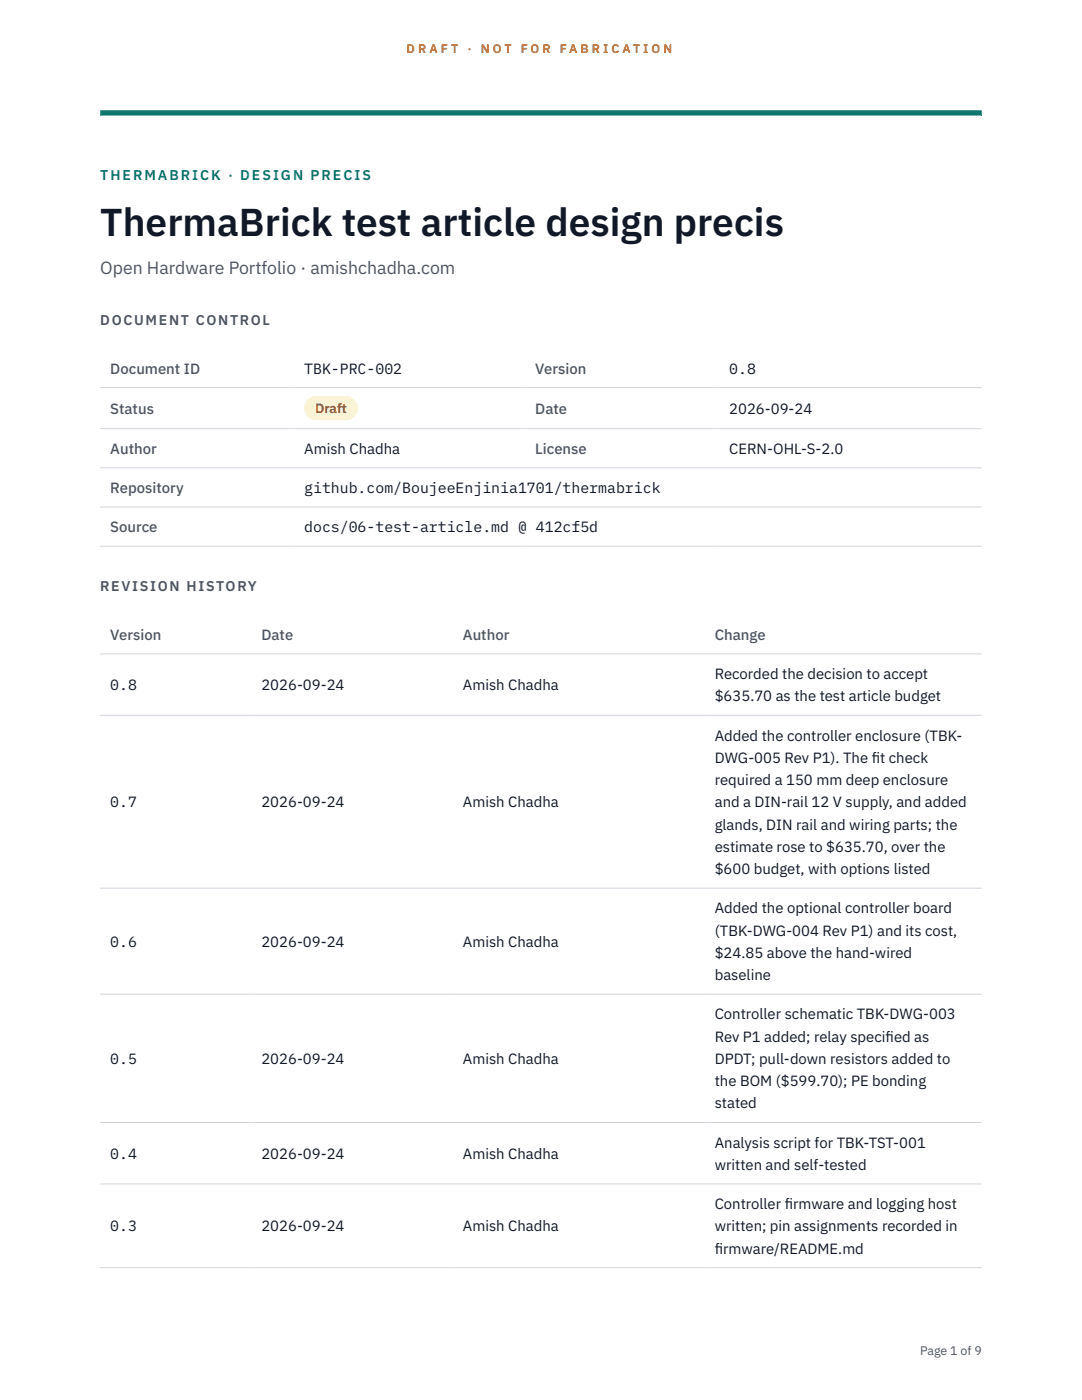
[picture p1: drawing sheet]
<svg xmlns="http://www.w3.org/2000/svg" width="216mm" height="279mm" viewBox="0 0 216 279" stroke-linecap="round" stroke-linejoin="round" font-family="sans-serif">
<defs><g id="words">
<text font-size="7.8" fill="#111827" x="20" y="47.1">ThermaBrick test article design precis</text>
<text font-size="3.5" fill="#4b5563" x="20" y="54.6">Open Hardware Portfolio · amishchadha.com</text>
<g font-size="3" fill="#4b5563">
<text x="22" y="74.5">Document ID</text>
<text x="106.8" y="74.5">Version</text>
<text x="22" y="82.6">Status</text>
<text x="106.8" y="82.6">Date</text>
<text x="22" y="90.6">Author</text>
<text x="106.8" y="90.6">License</text>
<text x="22" y="98.4">Repository</text>
<text x="22" y="106.2">Source</text>
<text x="22" y="127.7">Version</text>
<text x="52.2" y="127.7">Date</text>
<text x="92.4" y="127.7">Author</text>
<text x="142.6" y="127.7">Change</text>
</g>
<g font-size="3" fill="#111827">
<text x="60.7" y="74.5">TBK-PRC-002</text>
<text x="145.5" y="74.5">0.8</text>
<text x="145.5" y="82.6">2026-09-24</text>
<text x="60.7" y="90.6">Amish Chadha</text>
<text x="145.5" y="90.6">CERN-OHL-S-2.0</text>
<text x="60.7" y="98.4">github.com/BoujeeEnjinia1701/thermabrick</text>
<text x="60.7" y="106.2">docs/06-test-article.md @ 412cf5d</text>
<text x="22" y="137.7">0.8</text>
<text x="52.2" y="137.7">2026-09-24</text>
<text x="92.4" y="137.7">Amish Chadha</text>
<text x="142.6" y="135.5">Recorded the decision to accept</text>
<text x="142.6" y="140">$635.70 as the test article budget</text>
<text x="142.6" y="147.8">Added the controller enclosure (TBK-</text>
<text x="142.6" y="152.2">DWG-005 Rev P1). The f</text>
<text x="173.9" y="152.2">it check</text>
<text x="22" y="161.1">0.7</text>
<text x="52.2" y="161.1">2026-09-24</text>
<text x="92.4" y="161.1">Amish Chadha</text>
<text x="142.6" y="156.7">required a 150 mm deep enclosure</text>
<text x="142.6" y="161.1">and a DIN-rail 12 V supply, and added</text>
<text x="142.6" y="165.6">glands, DIN rail and wiring parts; the</text>
<text x="142.6" y="170">estimate rose to $635.70, over the</text>
<text x="142.6" y="174.5">$600 budget, with options listed</text>
<text x="142.6" y="182.3">Added the optional controller board</text>
<text x="22" y="188.9">0.6</text>
<text x="52.2" y="188.9">2026-09-24</text>
<text x="92.4" y="188.9">Amish Chadha</text>
<text x="142.6" y="186.7">(TBK-DWG-004 Rev P1) and its cost,</text>
<text x="142.6" y="191.2">$24.85 above the hand-wired</text>
<text x="142.6" y="195.6">baseline</text>
<text x="142.6" y="203.4">Controller schematic TBK-DWG-003</text>
<text x="142.6" y="207.9">Rev P1 added; relay specif</text>
<text x="176.7" y="207.9">ied as</text>
<text x="22" y="212.3">0.5</text>
<text x="52.2" y="212.3">2026-09-24</text>
<text x="92.4" y="212.3">Amish Chadha</text>
<text x="142.6" y="212.3">DPDT; pull-down resistors added to</text>
<text x="142.6" y="216.8">the BOM ($599.70); PE bonding</text>
<text x="142.6" y="221.2">stated</text>
<text x="22" y="231.3">0.4</text>
<text x="52.2" y="231.3">2026-09-24</text>
<text x="92.4" y="231.3">Amish Chadha</text>
<text x="142.6" y="229">Analysis script for TBK-TST-001</text>
<text x="142.6" y="233.5">written and self-tested</text>
<text x="22" y="245.7">0.3</text>
<text x="52.2" y="245.7">2026-09-24</text>
<text x="92.4" y="245.7">Amish Chadha</text>
<text x="142.6" y="241.3">Controller f</text>
<text x="142.6" y="245.7">written; pin assignments recorded in</text>
<text x="156.6" y="241.3">irmware and logging host</text>
<text x="142.6" y="250.2">f</text>
<text x="142.6" y="250.2">irmware/README.md</text>
</g>
<text font-size="2.8" fill="#0f766e" x="20" y="36">THERMABRICK · DESIGN PRECIS</text>
<g font-size="2.8" fill="#4b5563">
<text x="20" y="64.8">DOCUMENT CONTROL</text>
<text x="20" y="118">REVISION HISTORY</text>
</g>
<text font-size="2.7" fill="#92400e" x="62.9" y="82.5">Draft</text>
<g font-size="2.5" fill="#b45309">
<text x="81.1" y="10.5">D R A F T</text>
<text x="93.3" y="10.5">·</text>
<text x="95.9" y="10.5">N O T</text>
<text x="103.9" y="10.5">F O R</text>
<text x="111.7" y="10.5">F A B R I C A T I O N</text>
</g>
<text font-size="2.5" fill="#4b5563" x="183.6" y="270.3">Page 1 of 9</text>
</g></defs>
<path d="M20 23.1h175.9zM20 22h175.9v1.1h-175.9z" fill-rule="evenodd" fill="#0f766e"/>
<path d="M20 77.3h175.9M20 85.5h175.9M20 93.4h175.9M20 101.2h175.9M20 109h175.9M20 130.5h175.9M20 142.8h175.9M20 177.3h175.9M20 198.4h175.9M20 224h175.9M20 236.3h175.9M20 253h175.9" fill="none" stroke="#d1d5db" stroke-width=".2"/>
<path d="M60.7 79h10.7v4.9h-10.7z" fill="#fef3c7"/>
<use href="#words"/>
</svg>
